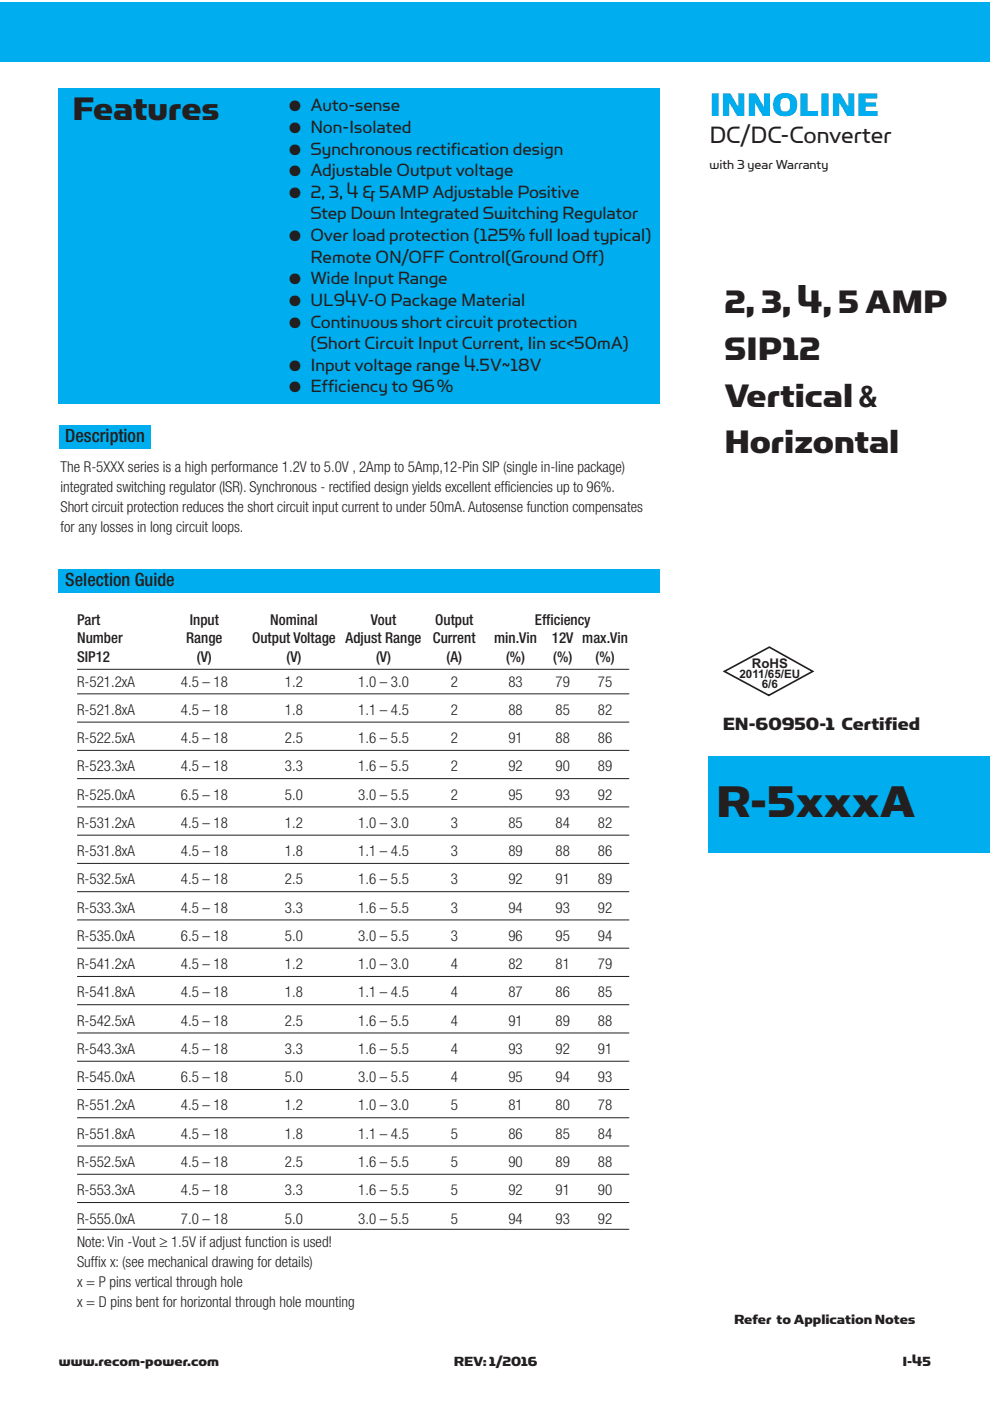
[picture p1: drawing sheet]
<svg xmlns="http://www.w3.org/2000/svg" width="210mm" height="297mm" viewBox="0 0 210 297" stroke-linecap="round" stroke-linejoin="round" font-family="sans-serif">
<defs><g id="words">
<text font-size="10.6" fill="#231f20" x="151.9" y="173.3">R-5xxxA</text>
<g font-size="7.8" fill="#231f20">
<text x="15.4" y="25.5">Features</text>
<text x="153.6" y="66.4">2, 3, 4, 5 AMP</text>
<text x="153.6" y="76.3">SIP12</text>
<text x="153.6" y="86.2">Vertical</text>
<text x="153.6" y="96.1">Horizontal</text>
</g>
<text font-size="7.8" fill="#00aeef" x="150.5" y="24.6">INNOLINE</text>
<text font-size="6.3" fill="#231f20" x="182.2" y="86.2">&amp;</text>
<text font-size="5.6" fill="#231f20" x="150.5" y="30.3">DC/DC-Converter</text>
<g font-size="4.2" fill="#231f20">
<text x="65.8" y="23.6">Auto-sense</text>
<text x="65.8" y="28.2">Non-Isolated</text>
<text x="65.8" y="32.8">Synchronous rectification design</text>
<text x="65.8" y="37.3">Adjustable Output voltage</text>
<text x="65.8" y="41.9">2, 3, 4 &amp; 5AMP Adjustable Positive</text>
<text x="65.8" y="46.5">Step Down Integrated Switching Regulator</text>
<text x="65.8" y="51.1">Over load protection (125% full load typical)</text>
<text x="65.8" y="55.7">Remote ON/OFF Control(Ground Off)</text>
<text x="65.8" y="60.3">Wide Input Range</text>
<text x="65.8" y="64.9">UL94V-0 Package Material</text>
<text x="65.8" y="69.4">Continuous short circuit protection</text>
<text x="65.8" y="74">(Short Circuit Input Current, Iin sc&lt;50mA)</text>
<text x="65.8" y="78.6">Input voltage range 4.5V~18V</text>
<text x="65.8" y="83.2">Efficiency to 96%</text>
<text x="153.3" y="154.8">EN-60950-1 Certified</text>
</g>
<g font-size="3.9" fill="#231f20">
<text x="13.9" y="93.8">Description</text>
<text x="13.9" y="124.3">Selection Guide</text>
</g>
<g font-size="3.2" fill="#231f20">
<text x="61.3" y="23.6">●</text>
<text x="61.3" y="28.2">●</text>
<text x="61.3" y="32.8">●</text>
<text x="61.3" y="37.3">●</text>
<text x="61.3" y="41.9">●</text>
<text x="61.3" y="51.1">●</text>
<text x="61.3" y="60.3">●</text>
<text x="61.3" y="64.9">●</text>
<text x="61.3" y="69.4">●</text>
<text x="61.3" y="78.6">●</text>
<text x="61.3" y="83.2">●</text>
<text x="12.9" y="100.2">The R-5XXX series is a high performance 1.2V to 5.0V , 2Amp to 5Amp,12-Pin SIP (single in-line package)</text>
<text x="12.9" y="104.4">integrated switching regulator (ISR). Synchronous - rectified design yields excellent efficiencies up to 96%.</text>
<text x="12.9" y="108.6">Short circuit protection reduces the short circuit input current to under 50mA. Autosense function compensates</text>
<text x="12.9" y="112.9">for any losses in long circuit loops.</text>
<text x="16.4" y="132.5">Part</text>
<text x="16.4" y="136.4">Number</text>
<text x="39.5" y="136.4">Range</text>
<text x="40.3" y="132.5">Input</text>
<text x="53.5" y="136.4">Output Voltage Adjust Range</text>
<text x="57.3" y="132.5">Nominal</text>
<text x="78.7" y="132.5">Vout</text>
<text x="91.8" y="136.4">Current</text>
<text x="92.3" y="132.5">Output</text>
<text x="104.8" y="136.4">min.Vin</text>
<text x="113.4" y="132.5">Efficiency</text>
<text x="117.1" y="136.4">12V max.Vin</text>
<text x="16.4" y="140.3">SIP12</text>
<text x="41.8" y="140.3">(V)</text>
<text x="60.8" y="140.3">(V)</text>
<text x="79.8" y="140.3">(V)</text>
<text x="94.7" y="140.3">(A)</text>
<text x="107.3" y="140.3">(%)</text>
<text x="117.3" y="140.3">(%)</text>
<text x="126.3" y="140.3">(%)</text>
<text x="16.4" y="145.6">R-521.2xA</text>
<text x="38.4" y="145.6">4.5 – 18</text>
<text x="60.4" y="145.6">1.2</text>
<text x="76" y="145.6">1.0 – 3.0</text>
<text x="95.6" y="145.6">2</text>
<text x="107.8" y="145.6">83</text>
<text x="117.8" y="145.6">79</text>
<text x="126.8" y="145.6">75</text>
<text x="16.4" y="151.6">R-521.8xA</text>
<text x="38.4" y="151.6">4.5 – 18</text>
<text x="60.4" y="151.6">1.8</text>
<text x="76" y="151.6">1.1 – 4.5</text>
<text x="95.6" y="151.6">2</text>
<text x="107.8" y="151.6">88</text>
<text x="117.8" y="151.6">85</text>
<text x="126.8" y="151.6">82</text>
<text x="16.4" y="157.6">R-522.5xA</text>
<text x="38.4" y="157.6">4.5 – 18</text>
<text x="60.4" y="157.6">2.5</text>
<text x="76" y="157.6">1.6 – 5.5</text>
<text x="95.6" y="157.6">2</text>
<text x="107.8" y="157.6">91</text>
<text x="117.8" y="157.6">88</text>
<text x="126.8" y="157.6">86</text>
<text x="16.4" y="163.5">R-523.3xA</text>
<text x="38.4" y="163.5">4.5 – 18</text>
<text x="60.4" y="163.5">3.3</text>
<text x="76" y="163.5">1.6 – 5.5</text>
<text x="95.6" y="163.5">2</text>
<text x="107.8" y="163.5">92</text>
<text x="117.8" y="163.5">90</text>
<text x="126.8" y="163.5">89</text>
<text x="16.4" y="169.5">R-525.0xA</text>
<text x="38.4" y="169.5">6.5 – 18</text>
<text x="60.4" y="169.5">5.0</text>
<text x="76" y="169.5">3.0 – 5.5</text>
<text x="95.6" y="169.5">2</text>
<text x="107.8" y="169.5">95</text>
<text x="117.8" y="169.5">93</text>
<text x="126.8" y="169.5">92</text>
<text x="16.4" y="175.5">R-531.2xA</text>
<text x="38.4" y="175.5">4.5 – 18</text>
<text x="60.4" y="175.5">1.2</text>
<text x="76" y="175.5">1.0 – 3.0</text>
<text x="95.6" y="175.5">3</text>
<text x="107.8" y="175.5">85</text>
<text x="117.8" y="175.5">84</text>
<text x="126.8" y="175.5">82</text>
<text x="16.4" y="181.5">R-531.8xA</text>
<text x="38.4" y="181.5">4.5 – 18</text>
<text x="60.4" y="181.5">1.8</text>
<text x="76" y="181.5">1.1 – 4.5</text>
<text x="95.6" y="181.5">3</text>
<text x="107.8" y="181.5">89</text>
<text x="117.8" y="181.5">88</text>
<text x="126.8" y="181.5">86</text>
<text x="16.4" y="187.5">R-532.5xA</text>
<text x="38.4" y="187.5">4.5 – 18</text>
<text x="60.4" y="187.5">2.5</text>
<text x="76" y="187.5">1.6 – 5.5</text>
<text x="95.6" y="187.5">3</text>
<text x="107.8" y="187.5">92</text>
<text x="117.8" y="187.5">91</text>
<text x="126.8" y="187.5">89</text>
<text x="16.4" y="193.5">R-533.3xA</text>
<text x="38.4" y="193.5">4.5 – 18</text>
<text x="60.4" y="193.5">3.3</text>
<text x="76" y="193.5">1.6 – 5.5</text>
<text x="95.6" y="193.5">3</text>
<text x="107.8" y="193.5">94</text>
<text x="117.8" y="193.5">93</text>
<text x="126.8" y="193.5">92</text>
<text x="16.4" y="199.5">R-535.0xA</text>
<text x="38.4" y="199.5">6.5 – 18</text>
<text x="60.4" y="199.5">5.0</text>
<text x="76" y="199.5">3.0 – 5.5</text>
<text x="95.6" y="199.5">3</text>
<text x="107.8" y="199.5">96</text>
<text x="117.8" y="199.5">95</text>
<text x="126.8" y="199.5">94</text>
<text x="16.4" y="205.5">R-541.2xA</text>
<text x="38.4" y="205.5">4.5 – 18</text>
<text x="60.4" y="205.5">1.2</text>
<text x="76" y="205.5">1.0 – 3.0</text>
<text x="95.6" y="205.5">4</text>
<text x="107.8" y="205.5">82</text>
<text x="117.8" y="205.5">81</text>
<text x="126.8" y="205.5">79</text>
<text x="16.4" y="211.5">R-541.8xA</text>
<text x="38.4" y="211.5">4.5 – 18</text>
<text x="60.4" y="211.5">1.8</text>
<text x="76" y="211.5">1.1 – 4.5</text>
<text x="95.6" y="211.5">4</text>
<text x="107.8" y="211.5">87</text>
<text x="117.8" y="211.5">86</text>
<text x="126.8" y="211.5">85</text>
<text x="16.4" y="217.5">R-542.5xA</text>
<text x="38.4" y="217.5">4.5 – 18</text>
<text x="60.4" y="217.5">2.5</text>
<text x="76" y="217.5">1.6 – 5.5</text>
<text x="95.6" y="217.5">4</text>
<text x="107.8" y="217.5">91</text>
<text x="117.8" y="217.5">89</text>
<text x="126.8" y="217.5">88</text>
<text x="16.4" y="223.5">R-543.3xA</text>
<text x="38.4" y="223.5">4.5 – 18</text>
<text x="60.4" y="223.5">3.3</text>
<text x="76" y="223.5">1.6 – 5.5</text>
<text x="95.6" y="223.5">4</text>
<text x="107.8" y="223.5">93</text>
<text x="117.8" y="223.5">92</text>
<text x="126.8" y="223.5">91</text>
<text x="16.4" y="229.5">R-545.0xA</text>
<text x="38.4" y="229.5">6.5 – 18</text>
<text x="60.4" y="229.5">5.0</text>
<text x="76" y="229.5">3.0 – 5.5</text>
<text x="95.6" y="229.5">4</text>
<text x="107.8" y="229.5">95</text>
<text x="117.8" y="229.5">94</text>
<text x="126.8" y="229.5">93</text>
<text x="16.4" y="235.4">R-551.2xA</text>
<text x="38.4" y="235.4">4.5 – 18</text>
<text x="60.4" y="235.4">1.2</text>
<text x="76" y="235.4">1.0 – 3.0</text>
<text x="95.6" y="235.4">5</text>
<text x="107.8" y="235.4">81</text>
<text x="117.8" y="235.4">80</text>
<text x="126.8" y="235.4">78</text>
<text x="16.4" y="241.4">R-551.8xA</text>
<text x="38.4" y="241.4">4.5 – 18</text>
<text x="60.4" y="241.4">1.8</text>
<text x="76" y="241.4">1.1 – 4.5</text>
<text x="95.6" y="241.4">5</text>
<text x="107.8" y="241.4">86</text>
<text x="117.8" y="241.4">85</text>
<text x="126.8" y="241.4">84</text>
<text x="16.4" y="247.4">R-552.5xA</text>
<text x="38.4" y="247.4">4.5 – 18</text>
<text x="60.4" y="247.4">2.5</text>
<text x="76" y="247.4">1.6 – 5.5</text>
<text x="95.6" y="247.4">5</text>
<text x="107.8" y="247.4">90</text>
<text x="117.8" y="247.4">89</text>
<text x="126.8" y="247.4">88</text>
<text x="16.4" y="253.4">R-553.3xA</text>
<text x="38.4" y="253.4">4.5 – 18</text>
<text x="60.4" y="253.4">3.3</text>
<text x="76" y="253.4">1.6 – 5.5</text>
<text x="95.6" y="253.4">5</text>
<text x="107.8" y="253.4">92</text>
<text x="117.8" y="253.4">91</text>
<text x="126.8" y="253.4">90</text>
<text x="16.4" y="259.4">R-555.0xA</text>
<text x="38.4" y="259.4">7.0 – 18</text>
<text x="60.4" y="259.4">5.0</text>
<text x="76" y="259.4">3.0 – 5.5</text>
<text x="95.6" y="259.4">5</text>
<text x="107.8" y="259.4">94</text>
<text x="117.8" y="259.4">93</text>
<text x="126.8" y="259.4">92</text>
<text x="16.4" y="268.6">Suffix x: (see mechanical drawing for details)</text>
<text x="16.4" y="264.3">Note: Vin -Vout ≥ 1.5V if adjust function is used!</text>
<text x="16.4" y="272.8">x = P pins vertical through hole</text>
<text x="16.4" y="277">x = D pins bent for horizontal through hole mounting</text>
<text x="155.7" y="280.7">Refer to Application Notes</text>
<text x="12.5" y="289.7">www.recom-power.com</text>
<text x="96.2" y="289.7">REV: 1/2016</text>
<text x="191.4" y="289.7">I-45</text>
</g>
<text font-size="3.1" fill="#231f20" x="150.5" y="35.9">with 3 year Warranty</text>
<text font-size="2.8" fill="#231f20" x="159.5" y="141.6">RoHS</text>
<g font-size="2.5" fill="#231f20">
<text x="156.8" y="143.7">2011/65/EU</text>
<text x="161.6" y="145.8">6/6</text>
</g>
</g></defs>
<g fill="#00aeef">
<path d="M0 .3h209.9v12.7h-209.9z"/>
<path d="M150.1 160.4h59.8v20.5h-59.8z"/>
<path d="M12.5 18.7h127.5v67h-127.5z"/>
<path d="M12.5 120.6h127.5v5h-127.5z"/>
</g>
<g fill="none" stroke="#231f20" stroke-width=".21">
<path d="M16.4 141.9h117.1M16.4 147.1h117.1M16.4 153.1h117.1M16.4 159.1h117.1M16.4 165.1h117.1M16.4 171.1h117.1M16.4 177.1h117.1M16.4 183.1h117.1M16.4 189.1h117.1M16.4 195h117.1M16.4 201h117.1M16.4 207h117.1"/>
<path d="M16.4 213h117.1M16.4 219h117.1M16.4 225h117.1M16.4 231h117.1M16.4 237h117.1M16.4 243h117.1M16.4 249h117.1M16.4 255h117.1M16.4 260.6h117.1"/>
</g>
<path d="M12.5 90.1h19.5v5h-19.5z" fill="#00aeef"/>
<path d="M163.1 147.4l-9.5-5 9.6-5.2 9.2 5.1-9.4 5.2" fill="none" stroke="#231f20" stroke-width=".35"/>
<path d="M0 .3h5.1v12.7h-5.1z" fill="#00aeef"/>
<use href="#words"/>
</svg>
